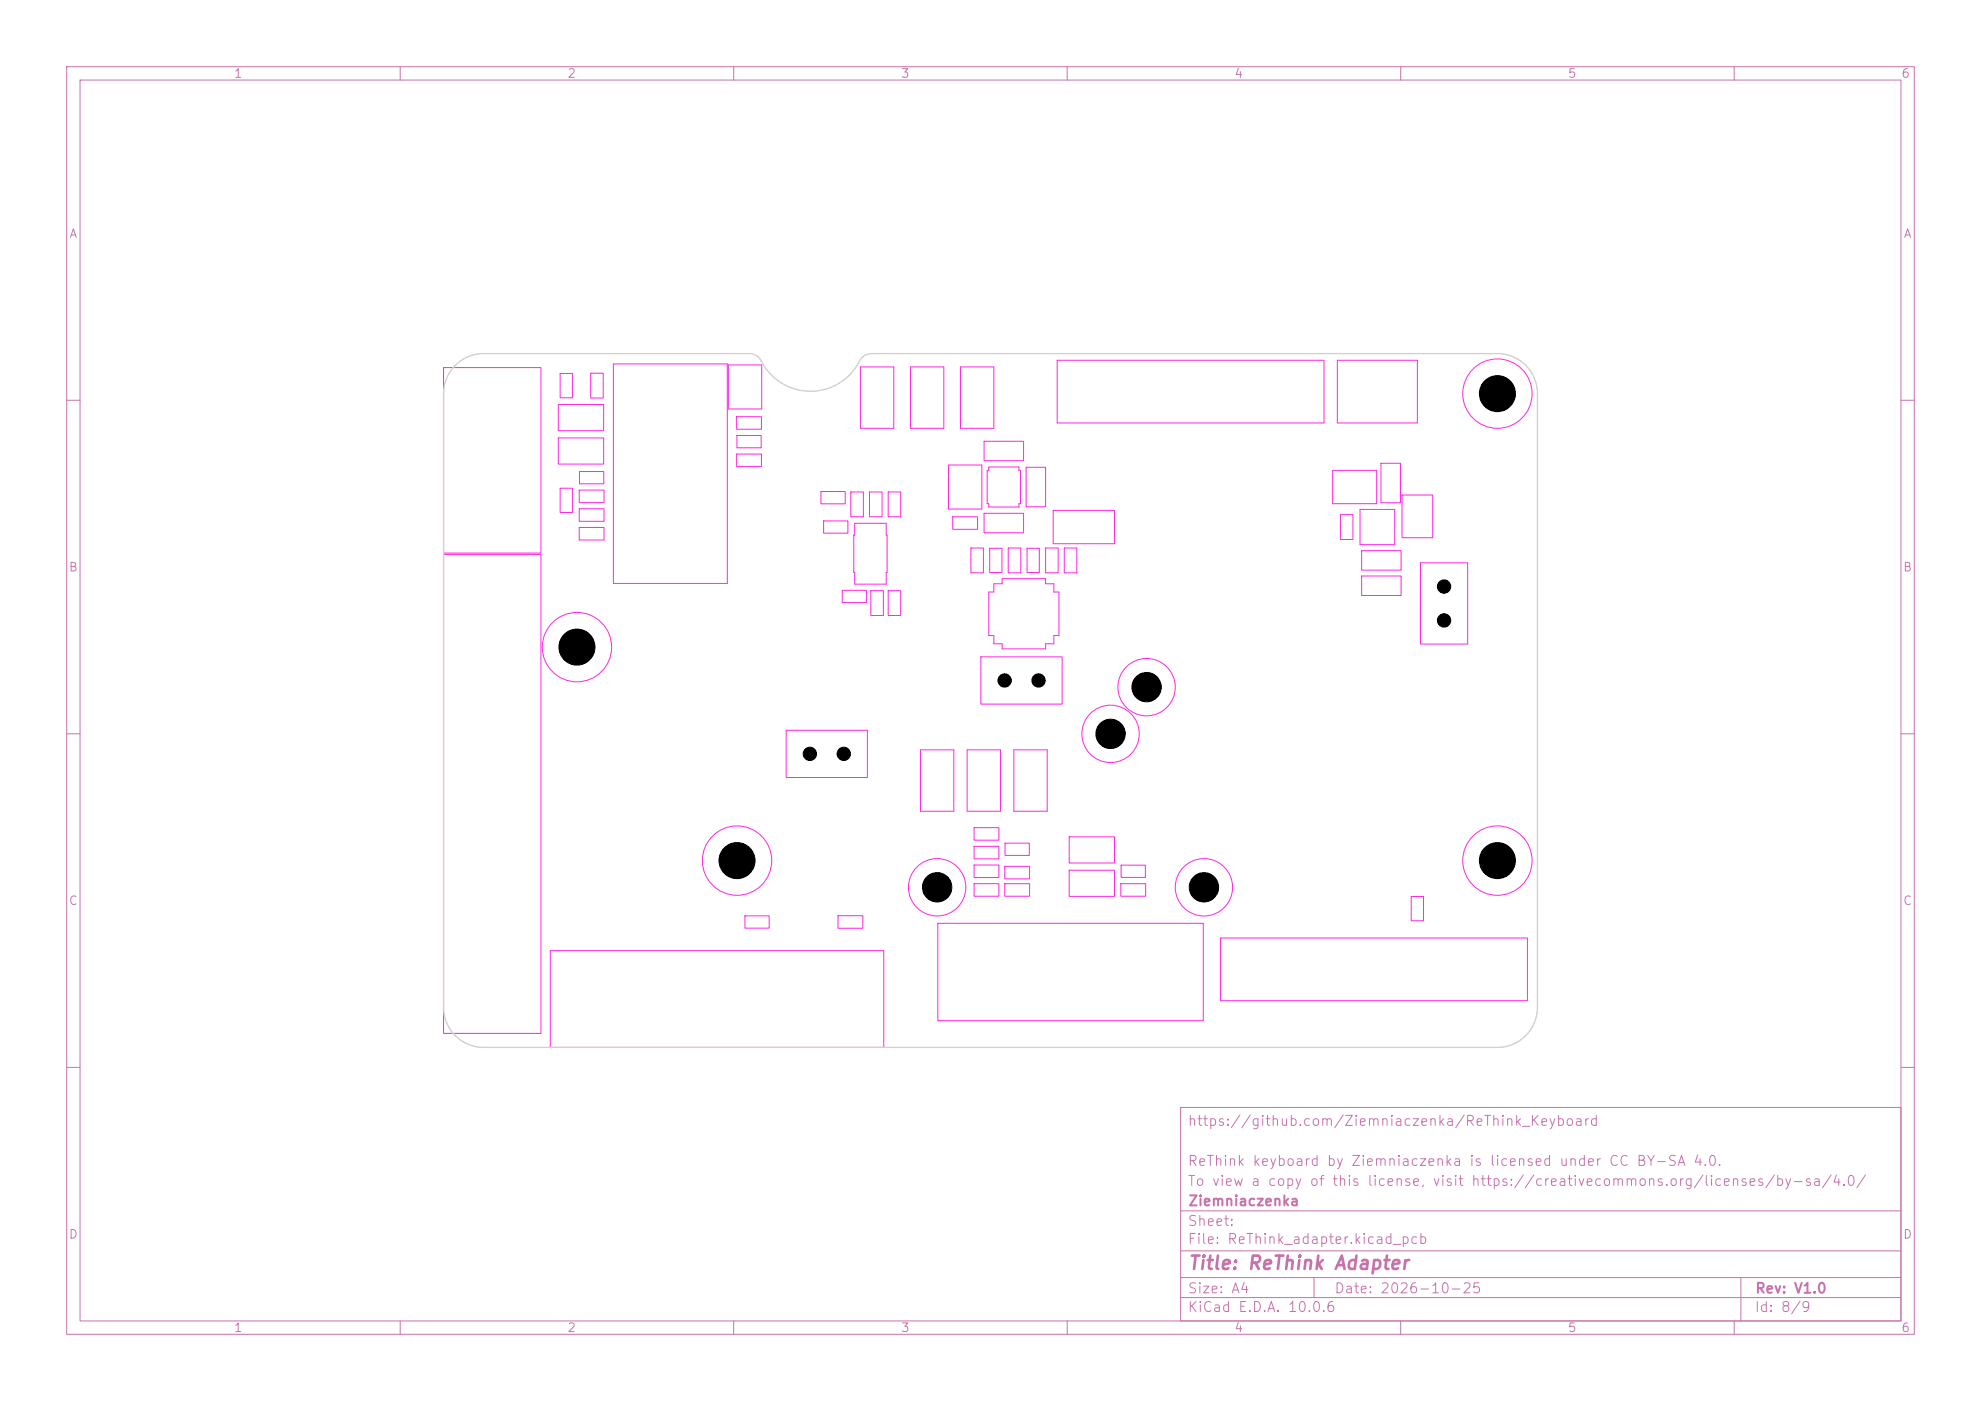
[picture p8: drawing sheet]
<svg xmlns="http://www.w3.org/2000/svg" width="297mm" height="210mm" viewBox="0 0 297 210" stroke-linecap="round" stroke-linejoin="round" font-family="sans-serif">
<defs><g id="words">
<text font-size="2" fill="#c872ab" x="178" y="190.8">Title: ReThink Adapter</text>
<g font-size="1.5" fill="#c872ab">
<text x="178" y="169.1">https://github.com/Ziemniaczenka/ReThink_Keyboard</text>
<text x="178" y="178.1">To view a copy of this license, visit https://creativecommons.org/licenses/by-sa/4.0/</text>
<text x="178" y="175.1">ReThink keyboard by Ziemniaczenka is licensed under CC BY-SA 4.0.</text>
<text x="178" y="184.1">Sheet:</text>
<text x="178" y="181.1">Ziemniaczenka</text>
<text x="178" y="186.8">File: ReThink_adapter.kicad_pcb</text>
<text x="178" y="197">KiCad E.D.A. 10.0.6</text>
<text x="178" y="194.2">Size: A4</text>
<text x="200" y="194.2">Date: 2026-10-25</text>
<text x="263" y="197">Id: 8/9</text>
<text x="263" y="194.2">Rev: V1.0</text>
</g>
<g font-size="1.3" fill="#c872ab">
<text x="35" y="12">1</text>
<text x="85" y="12">2</text>
<text x="135" y="12">3</text>
<text x="185" y="12">4</text>
<text x="235" y="12">5</text>
<text x="285" y="12">6</text>
<text x="10.3" y="36">A</text>
<text x="285.3" y="36">A</text>
<text x="10.2" y="86">B</text>
<text x="285.2" y="86">B</text>
<text x="10.2" y="136">C</text>
<text x="285.2" y="136">C</text>
<text x="10.2" y="186">D</text>
<text x="285.2" y="186">D</text>
<text x="35" y="200">1</text>
<text x="85" y="200">2</text>
<text x="135" y="200">3</text>
<text x="185" y="200">4</text>
<text x="235" y="200">5</text>
<text x="285" y="200">6</text>
</g>
</g></defs>
<g fill="none" stroke="#c872ab" stroke-width=".15">
<path d="M10 10h277v190h-277zM12 12h273v186h-273zM60 10v2M110 10v2M160 10v2M210 10v2M260 10v2M10 60h2M285 60h2M10 110h2M285 110h2M10 160h2"/>
<path d="M177 166h108v32h-108zM285 160h2M60 198v2M110 198v2M160 198v2M177 194.5h108M177 191.5h108M177 187.5h108M177 181.5h108M197 191.5v3M210 198v2M260 198v2"/>
<path d="M261 191.5v6.5"/>
</g>
<g fill="none" stroke="#ff26e2" stroke-width=".15">
<path d="M66.5 55.1h14.6v27.8h-14.6zM84 56h1.8v3.6h-1.8zM88.6 55.9h1.8v3.8h-1.8zM92 54.6h17v32.9h-17zM109.2 54.7h5v6.6h-5zM129 55h5v9.2h-5zM136.5 55h5v9.2h-5zM144 55h5v9.2h-5zM158.5 54h40v9.4h-40zM200.5 54h12v9.4h-12zM83.7 65.6h6.8v4h-6.8zM83.7 60.6h6.8v4h-6.8z"/>
<path d="M84 73.2h1.8v3.6h-1.8zM86.8 76.3h3.8v1.8h-3.8zM86.8 79.1h3.8v1.8h-3.8zM86.8 73.5h3.8v1.8h-3.8zM86.9 70.7h3.6v1.8h-3.6zM110.4 62.5h3.8v1.8h-3.8zM110.4 68.1h3.8v1.8h-3.8zM110.5 65.3h3.6v1.8h-3.6zM123.1 73.7h3.6v1.8h-3.6zM123.5 78.1h3.6v1.8h-3.6zM127.6 73.7h1.8v3.8h-1.8zM128.1 78.4h4.8v1.8h.1v5.6h-.1v1.8h-4.8v-1.8h-.1v-5.6h.1z"/>
<path d="M130.4 73.7h1.8v3.8h-1.8zM133.2 73.7h1.8v3.8h-1.8zM142.2 69.7h5v6.6h-5zM142.8 77.5h3.8v1.8h-3.8zM147.5 66.1h6v3h-6zM147.5 76.9h6v3h-6zM148.2 70h4.6v.5h.2v5h-.2v.5h-4.6v-.5h-.2v-5h.2zM153.8 70h3v6h-3zM157.9 76.5h9.2v5h-9.2zM199.8 70.5h6.6v5h-6.6zM201 77.1h1.8v3.8h-1.8zM203.9 76.4h5.2v5.2h-5.2z"/>
<path d="M207 69.4h3v6h-3zM210.2 74.2h4.6v6.4h-4.6zM66.5 83.1h14.6v71.8h-14.6zM126.3 88.5h3.6v1.8h-3.6zM130.6 88.5h1.8v3.8h-1.8zM133.2 88.5h1.8v3.8h-1.8zM145.6 82.1h1.8v3.8h-1.8zM147.1 98.5h12.1v7h-12.1zM148.4 82.2h1.8v3.6h-1.8zM149 87.5h1.2v-.8h6.6v.8h1.2v1.2h.8v6.6h-.8v1.2h-1.2v.8h-6.6v-.8h-1.2v-1.2h-.8v-6.6h.8zM151.2 82.1h1.8v3.8h-1.8zM154 82.2h1.8v3.6h-1.8z"/>
<path d="M156.8 82.1h1.8v3.8h-1.8zM159.6 82.1h1.8v3.8h-1.8zM204.1 82.5h6v3h-6zM204.1 86.3h6v3h-6zM213 84.4h7v12.1h-7zM117.9 109.5h12.1v7h-12.1zM138 112.4h5v9.2h-5zM145 112.4h5v9.2h-5zM152 112.4h5v9.2h-5zM111.7 137.3h3.6v1.8h-3.6zM125.6 137.3h3.8v1.8h-3.8zM140.6 138.4h39.8v14.6h-39.8z"/>
<path d="M146 129.7h3.8v1.8h-3.8zM146 124.1h3.8v1.8h-3.8zM146 126.9h3.8v1.8h-3.8zM146 132.5h3.8v1.8h-3.8zM150.6 129.9h3.8v1.8h-3.8zM150.6 132.5h3.8v1.8h-3.8zM150.7 126.4h3.6v1.8h-3.6zM160.3 130.4h6.8v4h-6.8zM160.3 125.4h6.8v4h-6.8zM168 132.5h3.8v1.8h-3.8zM168.1 129.7h3.6v1.8h-3.6zM211.6 134.4h1.8v3.6h-1.8z"/>
<path d="M82.5 142.5h50v14.5h-50zM183 140.6h46v9.4h-46z"/>
<circle cx="224.5" cy="59" r="5.2"/>
<circle cx="86.5" cy="97" r="5.2"/>
<circle cx="166.5" cy="110" r="4.3"/>
<circle cx="171.9" cy="103" r="4.3"/>
<circle cx="110.5" cy="129" r="5.2"/>
<circle cx="140.5" cy="133" r="4.3"/>
<circle cx="180.5" cy="133" r="4.3"/>
<circle cx="224.5" cy="129" r="5.2"/>
</g>
<path d="M68.3 54.8a6 6 0 0 1 4.2-1.8h40a2 2 0 0 1 1.6 1.1 8.3 8.3 0 0 0 7.7 4.5 8.3 8.3 0 0 0 7.3-4.9 2 2 0 0 1 1.6-.7h93.8a6 6 0 0 1 6 6v92a6 6 0 0 1-6 6h-152a6 6 0 0 1-6-6v-92a6 6 0 0 1 1.8-4.2z" fill="none" stroke="#d0d2cd" stroke-width=".2"/>
<g fill="#000" stroke="#000" stroke-width=".15">
<circle cx="224.5" cy="59" r="2.7"/>
<circle cx="86.5" cy="97" r="2.7"/>
<circle cx="216.5" cy="93" r="1"/>
<circle cx="216.5" cy="87.9" r="1"/>
<circle cx="121.4" cy="113" r="1"/>
<circle cx="126.5" cy="113" r="1"/>
<circle cx="150.6" cy="102" r="1"/>
<circle cx="155.7" cy="102" r="1"/>
<circle cx="166.5" cy="110" r="2.2"/>
<circle cx="171.9" cy="103" r="2.2"/>
<circle cx="110.5" cy="129" r="2.7"/>
<circle cx="140.5" cy="133" r="2.2"/>
<circle cx="180.5" cy="133" r="2.2"/>
<circle cx="224.5" cy="129" r="2.7"/>
</g>
<use href="#words"/>
</svg>
